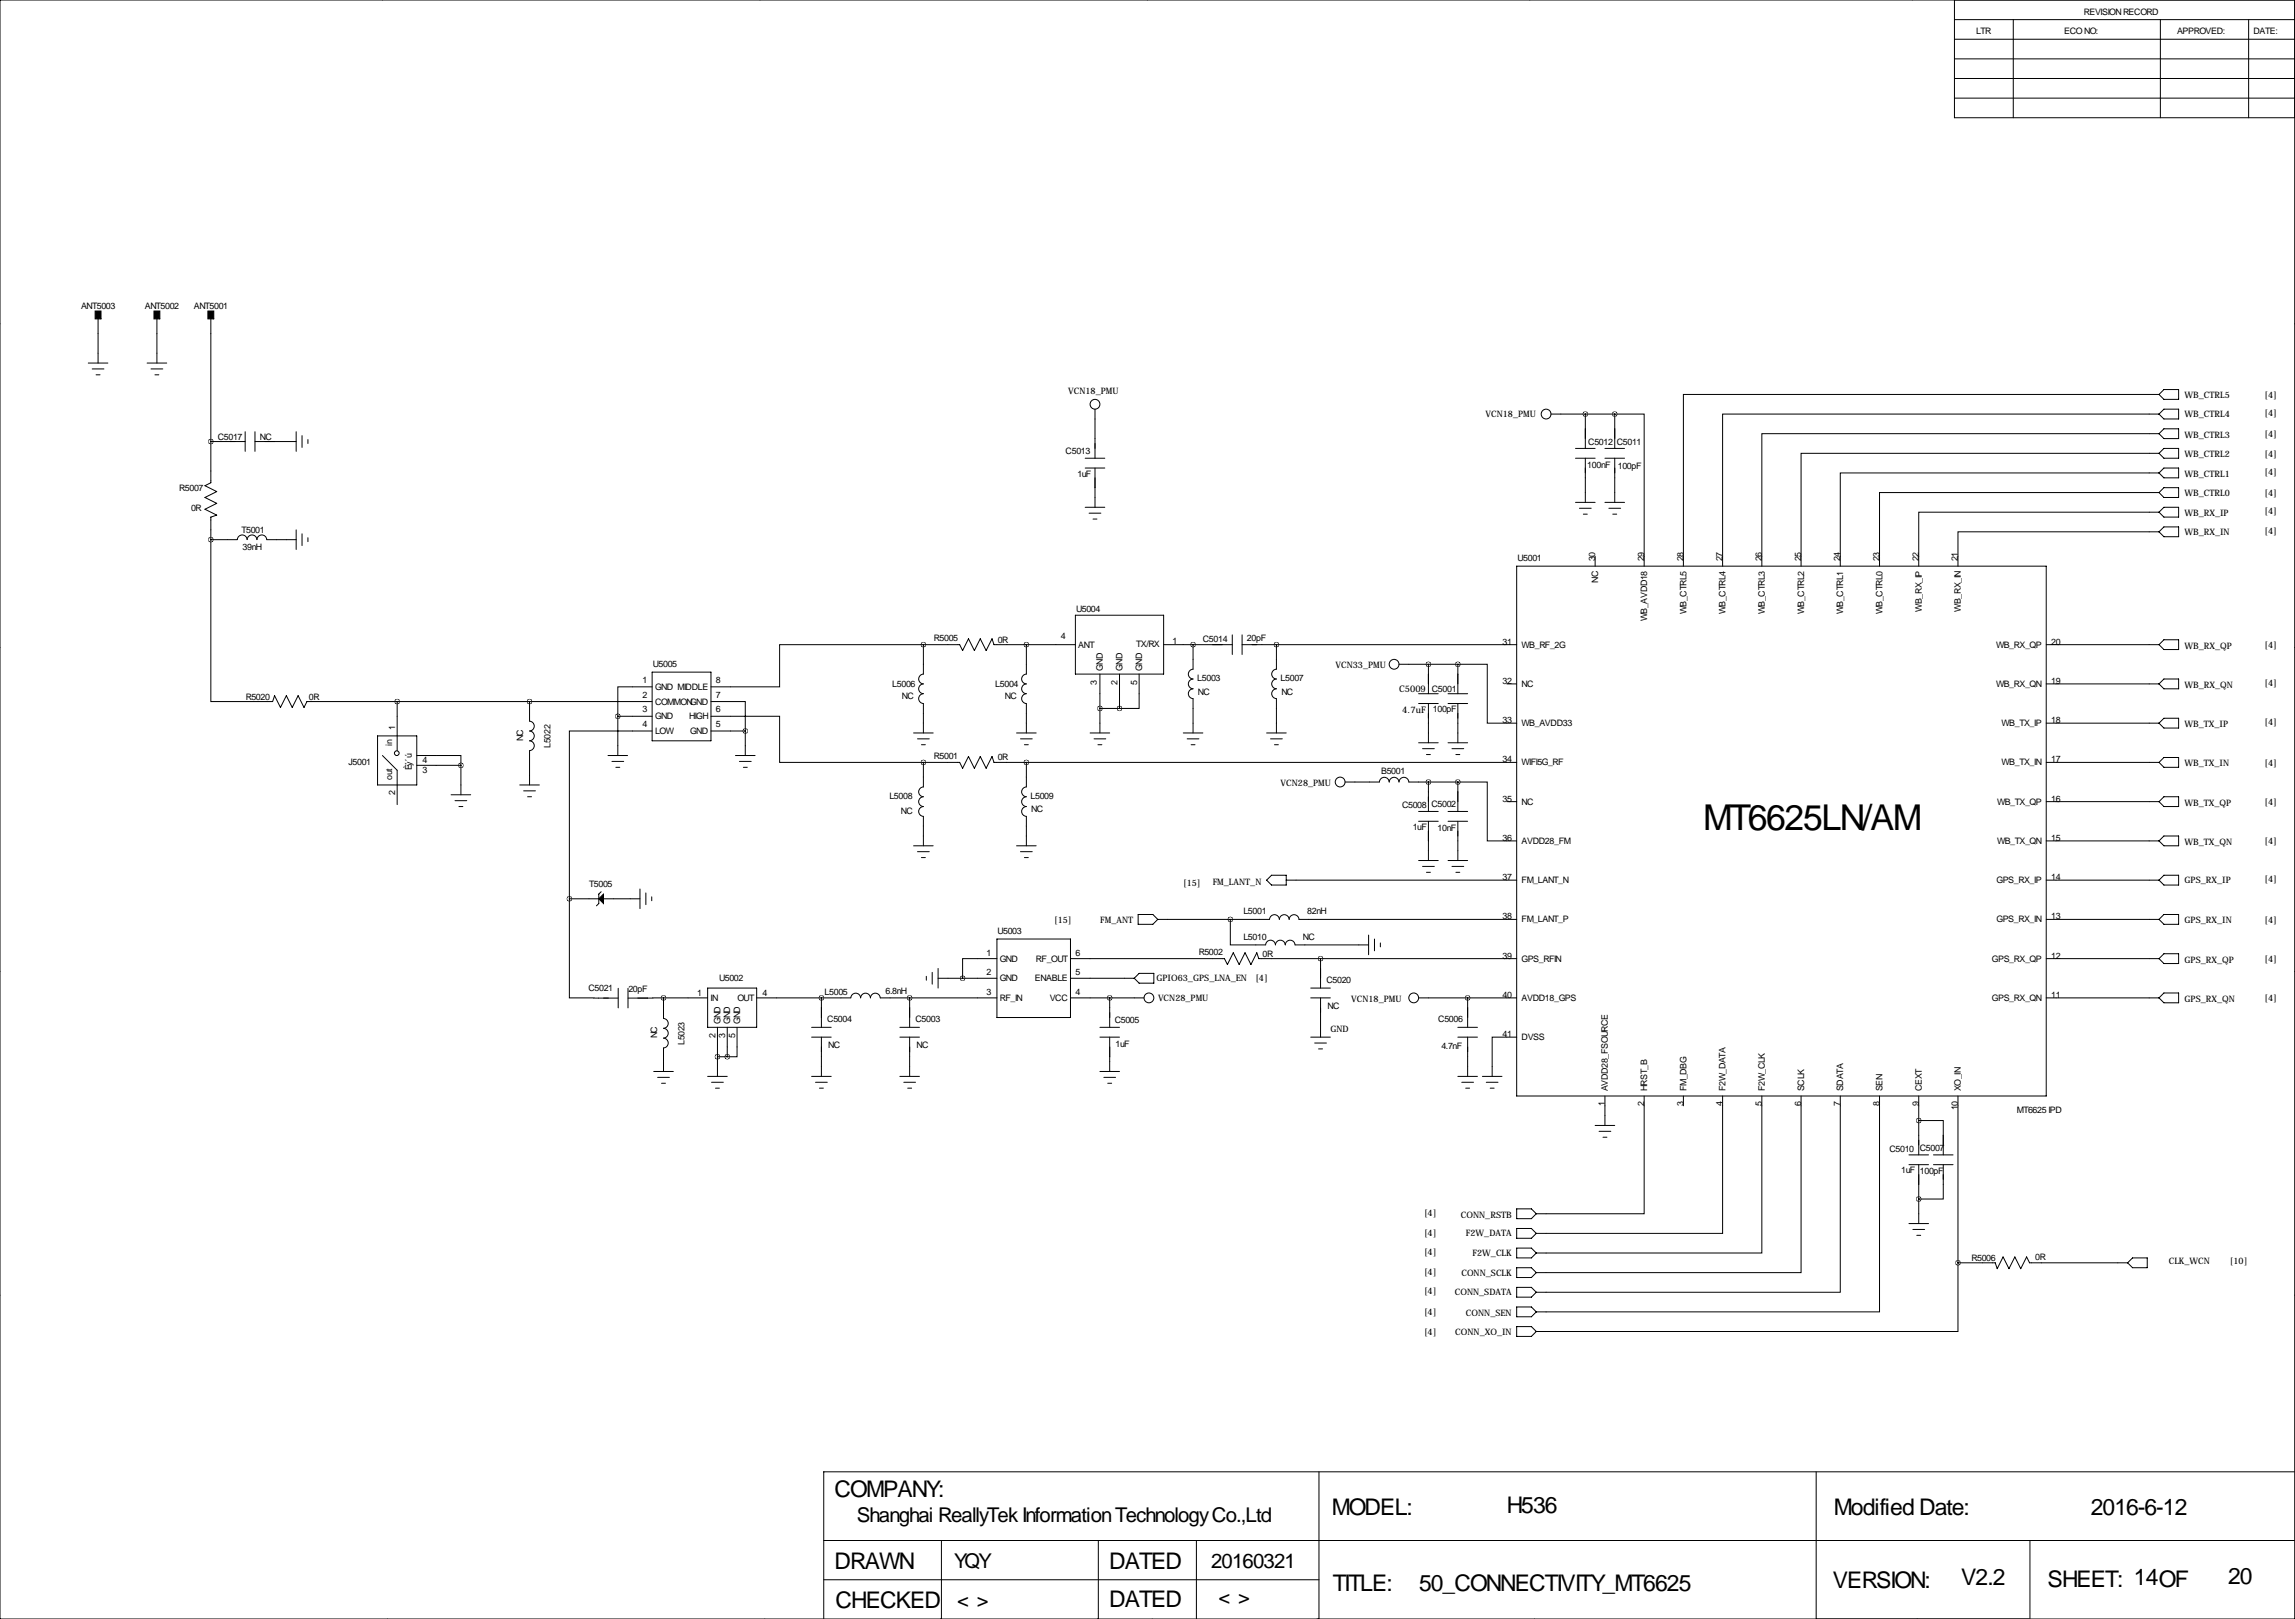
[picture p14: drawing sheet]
<svg xmlns="http://www.w3.org/2000/svg" width="594mm" height="419mm" viewBox="0 0 594 419" stroke-linecap="round" stroke-linejoin="round" font-family="sans-serif">
<defs><g id="words">
<text font-size="9.2" x="441.1" y="214.9">MT6625LN/AM</text>
<g font-size="5.9">
<text x="216.2" y="387.6">COMPANY:</text>
<text x="344.9" y="392.2">MODEL:</text>
<text x="390.3" y="391.6">H536</text>
<text x="475" y="392.2">Modified Date:</text>
<text x="541.5" y="392.2">2016-6-12</text>
<text x="216.2" y="406.1">DRAWN</text>
<text x="287.3" y="406.1">DATED</text>
<text x="345.2" y="411.7">TITLE:</text>
<text x="367.5" y="411.7">50_CONNECTIVITY_MT6625</text>
<text x="474.7" y="411">VERSION:</text>
<text x="508" y="410.4">V2.2</text>
<text x="530.4" y="410.7">SHEET: 14OF</text>
<text x="577.1" y="410.2">20</text>
<text x="216.4" y="416.3">CHECKED</text>
<text x="287.3" y="416.1">DATED</text>
</g>
<g font-size="5.3">
<text x="221.9" y="393.9">Shanghai ReallyTek Information Technology Co.,Ltd</text>
<text x="247.1" y="405.9">YQY</text>
<text x="313.7" y="405.9">20160321</text>
<text x="247.9" y="416.1">&lt; &gt;</text>
<text x="315.6" y="415.3">&lt; &gt;</text>
</g>
<g font-size="2.4">
<text x="362.4" y="179.1">C5009</text>
<text x="363.2" y="184.5">4.7uF</text>
</g>
<g font-size="2.3">
<text x="539.8" y="3.8">REVISION RECORD</text>
<text x="511.8" y="8.9">LTR</text>
<text x="534.7" y="8.9">ECO NO:</text>
<text x="563.9" y="8.9">APPROVED:</text>
<text x="583.7" y="8.9">DATE:</text>
<text x="21" y="80">ANT5003</text>
<text x="37.5" y="80">ANT5002</text>
<text x="50.2" y="80">ANT5001</text>
<text x="276.7" y="101.9">VCN18_PMU</text>
<text x="384.8" y="108">VCN18_PMU</text>
<text x="565.8" y="108">WB_CTRL4</text>
<text x="565.8" y="103.1">WB_CTRL5</text>
<text x="586.5" y="107.8">[4]</text>
<text x="586.5" y="103">[4]</text>
<text x="56.4" y="113.8">C5017</text>
<text x="67.3" y="113.8">NC</text>
<text x="565.8" y="113.3">WB_CTRL3</text>
<text x="586.5" y="113.1">[4]</text>
<text x="276" y="117.6">C5013</text>
<text x="411.4" y="115.1">C5012</text>
<text x="418.8" y="115.1">C5011</text>
<text x="565.8" y="118.4">WB_CTRL2</text>
<text x="586.5" y="118.2">[4]</text>
<text x="279" y="123.5">1uF</text>
<text x="411.1" y="121.2">100nF</text>
<text x="419" y="121.4">100pF</text>
<text x="565.8" y="123.4">WB_CTRL1</text>
<text x="586.5" y="123">[4]</text>
<text x="46.4" y="127">R5007</text>
<text x="565.8" y="128.5">WB_CTRL0</text>
<text x="586.5" y="128.4">[4]</text>
<text x="49.5" y="132.3">0R</text>
<text x="62.6" y="137.9">T5001</text>
<text x="565.8" y="133.6">WB_RX_IP</text>
<text x="586.5" y="133.2">[4]</text>
<text x="62.8" y="142.2">39nH</text>
<text x="565.8" y="138.4">WB_RX_IN</text>
<text x="586.5" y="138.3">[4]</text>
<text x="393.1" y="145.3">U5001</text>
<text x="413.2" y="145.3" transform="rotate(-90 413.2 145.3)">30</text>
<text x="425.9" y="145.3" transform="rotate(-90 425.9 145.3)">29</text>
<text x="436" y="145.3" transform="rotate(-90 436 145.3)">28</text>
<text x="446.2" y="145.3" transform="rotate(-90 446.2 145.3)">27</text>
<text x="456.3" y="145.3" transform="rotate(-90 456.3 145.3)">26</text>
<text x="466.5" y="145.3" transform="rotate(-90 466.5 145.3)">25</text>
<text x="476.7" y="145.3" transform="rotate(-90 476.7 145.3)">24</text>
<text x="486.8" y="145.3" transform="rotate(-90 486.8 145.3)">23</text>
<text x="497" y="145.3" transform="rotate(-90 497 145.3)">22</text>
<text x="507.1" y="145.3" transform="rotate(-90 507.1 145.3)">21</text>
<text x="413.9" y="150.9" transform="rotate(-90 413.9 150.9)">NC</text>
<text x="278.7" y="158.5">U5004</text>
<text x="426.6" y="160.9" transform="rotate(-90 426.6 160.9)">WB_AVDD18</text>
<text x="436.8" y="159" transform="rotate(-90 436.8 159)">WB_CTRL5</text>
<text x="446.9" y="159" transform="rotate(-90 446.9 159)">WB_CTRL4</text>
<text x="457.1" y="159" transform="rotate(-90 457.1 159)">WB_CTRL3</text>
<text x="467.3" y="159" transform="rotate(-90 467.3 159)">WB_CTRL2</text>
<text x="477.4" y="159" transform="rotate(-90 477.4 159)">WB_CTRL1</text>
<text x="487.6" y="159" transform="rotate(-90 487.6 159)">WB_CTRL0</text>
<text x="497.7" y="158.4" transform="rotate(-90 497.7 158.4)">WB_RX_IP</text>
<text x="507.9" y="158.4" transform="rotate(-90 507.9 158.4)">WB_RX_IN</text>
<text x="241.9" y="165.9">R5005</text>
<text x="258.4" y="166.4">0R</text>
<text x="274.8" y="165.4">4</text>
<text x="279.3" y="167.6">ANT</text>
<text x="294.3" y="167.4">TX/RX</text>
<text x="303.7" y="166.6">1</text>
<text x="311.6" y="166.1">C5014</text>
<text x="323" y="165.9">20pF</text>
<text x="389.2" y="166.9">31</text>
<text x="394.1" y="167.6">WB_RF_2G</text>
<text x="517" y="167.6">WB_RX_QP</text>
<text x="531.3" y="166.9">20</text>
<text x="565.8" y="167.9">WB_RX_QP</text>
<text x="586.5" y="167.7">[4]</text>
<text x="169.1" y="172.7">U5005</text>
<text x="285.7" y="173.7" transform="rotate(-90 285.7 173.7)">GND</text>
<text x="290.7" y="173.7" transform="rotate(-90 290.7 173.7)">GND</text>
<text x="295.8" y="173.7" transform="rotate(-90 295.8 173.7)">GND</text>
<text x="345.9" y="173">VCN33_PMU</text>
<text x="166.5" y="176.8">1</text>
<text x="169.7" y="178.6">GND MIDDLE</text>
<text x="185.4" y="176.8">8</text>
<text x="231.1" y="177.8">L5006</text>
<text x="257.8" y="177.8">L5004</text>
<text x="284.1" y="177.2" transform="rotate(-90 284.1 177.2)">3</text>
<text x="289.5" y="177.2" transform="rotate(-90 289.5 177.2)">2</text>
<text x="294.5" y="177.2" transform="rotate(-90 294.5 177.2)">5</text>
<text x="310.1" y="176.3">L5003</text>
<text x="310.3" y="179.8">NC</text>
<text x="331.7" y="176.3">L5007</text>
<text x="331.9" y="179.8">NC</text>
<text x="370.9" y="179.1">C5001</text>
<text x="389.2" y="177">32</text>
<text x="394.1" y="177.8">NC</text>
<text x="517" y="177.8">WB_RX_QN</text>
<text x="531.3" y="177">19</text>
<text x="565.8" y="178.1">WB_RX_QN</text>
<text x="586.5" y="177.6">[4]</text>
<text x="63.7" y="181.1">R5020</text>
<text x="80" y="181.1">0R</text>
<text x="166.5" y="180.6">2</text>
<text x="166.5" y="184.4">3</text>
<text x="169.7" y="182.4">COMMONGND</text>
<text x="185.4" y="184.4">6</text>
<text x="185.4" y="180.6">7</text>
<text x="233.6" y="180.9">NC</text>
<text x="260.3" y="180.9">NC</text>
<text x="371.1" y="184.4">100pF</text>
<text x="102.4" y="189" transform="rotate(-90 102.4 189)">1</text>
<text x="135.5" y="191.9" transform="rotate(-90 135.5 191.9)">NC</text>
<text x="166.5" y="188.2">4</text>
<text x="169.7" y="186.2">GND</text>
<text x="169.7" y="190">LOW</text>
<text x="178.5" y="186.2">HIGH</text>
<text x="178.8" y="190">GND</text>
<text x="185.4" y="188.2">5</text>
<text x="389.2" y="187.2">33</text>
<text x="394.1" y="188">WB_AVDD33</text>
<text x="518.4" y="188">WB_TX_IP</text>
<text x="531.3" y="187.2">18</text>
<text x="565.8" y="188.2">WB_TX_IP</text>
<text x="586.5" y="187.8">[4]</text>
<text x="101.6" y="193" transform="rotate(-90 101.6 193)">in</text>
<text x="109.5" y="197.6">4</text>
<text x="142.6" y="193.6" transform="rotate(-90 142.6 193.6)">L5022</text>
<text x="241.9" y="196.4">R5001</text>
<text x="258.4" y="196.8">0R</text>
<text x="389.2" y="197.4">34</text>
<text x="531.3" y="197.4">17</text>
<text x="90.3" y="198.1">J5001</text>
<text x="101.6" y="201.9" transform="rotate(-90 101.6 201.9)">out</text>
<text x="106.7" y="199.4" transform="rotate(-90 106.7 199.4)">Èý´ú</text>
<text x="109.5" y="200.2">3</text>
<text x="331.7" y="203.5">VCN28_PMU</text>
<text x="357.7" y="200.4">B5001</text>
<text x="394.1" y="198.1">WIFI5G_RF</text>
<text x="518.4" y="198.1">WB_TX_IN</text>
<text x="565.8" y="198.4">WB_TX_IN</text>
<text x="586.5" y="198.2">[4]</text>
<text x="102.4" y="205.9" transform="rotate(-90 102.4 205.9)">2</text>
<text x="230.4" y="206.8">L5008</text>
<text x="266.9" y="206.8">L5009</text>
<text x="363.1" y="209">C5008</text>
<text x="370.8" y="208.8">C5002</text>
<text x="389.2" y="207.5">35</text>
<text x="394.1" y="208.3">NC</text>
<text x="517.3" y="208.3">WB_TX_QP</text>
<text x="531.3" y="207.5">16</text>
<text x="565.8" y="208.5">WB_TX_QP</text>
<text x="586.5" y="208.4">[4]</text>
<text x="233.3" y="210.8">NC</text>
<text x="267.1" y="210.3">NC</text>
<text x="365.9" y="214.9">1uF</text>
<text x="372.3" y="215.1">10nF</text>
<text x="389.2" y="217.7">36</text>
<text x="394.1" y="218.4">AVDD28_FM</text>
<text x="517.3" y="218.4">WB_TX_QN</text>
<text x="531.3" y="217.7">15</text>
<text x="565.8" y="218.7">WB_TX_QN</text>
<text x="586.5" y="218.5">[4]</text>
<text x="389.2" y="227.8">37</text>
<text x="531.3" y="227.8">14</text>
<text x="152.6" y="229.6">T5005</text>
<text x="306.5" y="229.5">[15]</text>
<text x="314.1" y="229.1">FM_LANT_N</text>
<text x="394.1" y="228.6">FM_LANT_N</text>
<text x="517.1" y="228.6">GPS_RX_IP</text>
<text x="565.8" y="228.6">GPS_RX_IP</text>
<text x="586.5" y="228.4">[4]</text>
<text x="273" y="238.8">[15]</text>
<text x="285" y="239">FM_ANT</text>
<text x="322.1" y="236.7">L5001</text>
<text x="338.6" y="236.5">82nH</text>
<text x="389.2" y="238">38</text>
<text x="394.1" y="238.8">FM_LANT_P</text>
<text x="517.1" y="238.8">GPS_RX_IN</text>
<text x="531.3" y="238">13</text>
<text x="565.8" y="239">GPS_RX_IN</text>
<text x="586.5" y="238.8">[4]</text>
<text x="258.4" y="241.8">U5003</text>
<text x="322.1" y="243.3">L5010</text>
<text x="337.5" y="243.3">NC</text>
<text x="255.5" y="247.4">1</text>
<text x="259" y="248.9">GND</text>
<text x="268.3" y="248.9">RF_OUT</text>
<text x="278.5" y="247.4">6</text>
<text x="310.5" y="247.2">R5002</text>
<text x="327" y="247.6">0R</text>
<text x="389.2" y="248.2">39</text>
<text x="394.1" y="248.9">GPS_RFIN</text>
<text x="515.9" y="248.9">GPS_RX_QP</text>
<text x="531.3" y="248.2">12</text>
<text x="565.8" y="249.2">GPS_RX_QP</text>
<text x="586.5" y="249">[4]</text>
<text x="152.4" y="256.5">C5021</text>
<text x="162.8" y="256.8">20pF</text>
<text x="180.6" y="257.8">1</text>
<text x="186.3" y="254">U5002</text>
<text x="197.5" y="257.8">4</text>
<text x="213.6" y="257.6">L5005</text>
<text x="229.4" y="257.3">6.8nH</text>
<text x="255.5" y="252.5">2</text>
<text x="255.5" y="257.6">3</text>
<text x="259" y="254">GND</text>
<text x="268.1" y="254">ENABLE</text>
<text x="278.5" y="252.5">5</text>
<text x="278.5" y="257.6">4</text>
<text x="299.5" y="253.8">GPIO63_GPS_LNA_EN</text>
<text x="325.2" y="253.8">[4]</text>
<text x="343.6" y="254.5">C5020</text>
<text x="184" y="259.1">IN</text>
<text x="191" y="259.1">OUT</text>
<text x="259" y="259.1">RF_IN</text>
<text x="271.9" y="259.1">VCC</text>
<text x="300" y="259.2">VCN28_PMU</text>
<text x="343.8" y="261.1">NC</text>
<text x="350" y="259.3">VCN18_PMU</text>
<text x="389.2" y="258.3">40</text>
<text x="394.1" y="259.1">AVDD18_GPS</text>
<text x="515.9" y="259.1">GPS_RX_QN</text>
<text x="531.3" y="258.3">11</text>
<text x="565.8" y="259.3">GPS_RX_QN</text>
<text x="586.5" y="259.2">[4]</text>
<text x="170.2" y="268.8" transform="rotate(-90 170.2 268.8)">NC</text>
<text x="185.3" y="268.6" transform="rotate(-90 185.3 268.6)">2</text>
<text x="186.6" y="265.2" transform="rotate(-90 186.6 265.2)">GND</text>
<text x="187.9" y="268.6" transform="rotate(-90 187.9 268.6)">3</text>
<text x="189.1" y="265.2" transform="rotate(-90 189.1 265.2)">GND</text>
<text x="190.4" y="268.6" transform="rotate(-90 190.4 268.6)">5</text>
<text x="191.7" y="265.2" transform="rotate(-90 191.7 265.2)">GND</text>
<text x="214.3" y="264.7">C5004</text>
<text x="237.1" y="264.7">C5003</text>
<text x="288.7" y="264.9">C5005</text>
<text x="344.6" y="267.2">GND</text>
<text x="372.5" y="264.7">C5006</text>
<text x="389.2" y="268.5">41</text>
<text x="394.1" y="269.2">DVSS</text>
<text x="177.3" y="270.5" transform="rotate(-90 177.3 270.5)">L5023</text>
<text x="214.5" y="271.3">NC</text>
<text x="237.4" y="271.3">NC</text>
<text x="288.9" y="271">1uF</text>
<text x="373.3" y="271.5">4.7nF</text>
<text x="415.7" y="286.2" transform="rotate(-90 415.7 286.2)">1</text>
<text x="416.5" y="282.4" transform="rotate(-90 416.5 282.4)">AVDD28_FSOURCE</text>
<text x="425.9" y="286.2" transform="rotate(-90 425.9 286.2)">2</text>
<text x="426.6" y="282.4" transform="rotate(-90 426.6 282.4)">HRST_B</text>
<text x="436" y="286.2" transform="rotate(-90 436 286.2)">3</text>
<text x="436.8" y="282.4" transform="rotate(-90 436.8 282.4)">FM_DBG</text>
<text x="446.2" y="286.2" transform="rotate(-90 446.2 286.2)">4</text>
<text x="446.9" y="282.4" transform="rotate(-90 446.9 282.4)">F2W_DATA</text>
<text x="456.3" y="286.2" transform="rotate(-90 456.3 286.2)">5</text>
<text x="457.1" y="282.4" transform="rotate(-90 457.1 282.4)">F2W_CLK</text>
<text x="466.5" y="286.2" transform="rotate(-90 466.5 286.2)">6</text>
<text x="467.3" y="282.4" transform="rotate(-90 467.3 282.4)">SCLK</text>
<text x="476.7" y="286.2" transform="rotate(-90 476.7 286.2)">7</text>
<text x="477.4" y="282.4" transform="rotate(-90 477.4 282.4)">SDATA</text>
<text x="486.8" y="286.2" transform="rotate(-90 486.8 286.2)">8</text>
<text x="487.6" y="282.4" transform="rotate(-90 487.6 282.4)">SEN</text>
<text x="497" y="286.2" transform="rotate(-90 497 286.2)">9</text>
<text x="497.7" y="282.4" transform="rotate(-90 497.7 282.4)">CEXT</text>
<text x="507.1" y="287.4" transform="rotate(-90 507.1 287.4)">10</text>
<text x="507.9" y="282.4" transform="rotate(-90 507.9 282.4)">XO_IN</text>
<text x="522.4" y="288">MT6625 IPD</text>
<text x="489.4" y="298.2">C5010</text>
<text x="497.3" y="298">C5007</text>
<text x="492.4" y="303.5">1uF</text>
<text x="497.3" y="303.8">100pF</text>
<text x="368.8" y="314.8">[4]</text>
<text x="378.4" y="315.2">CONN_RSTB</text>
<text x="368.8" y="319.9">[4]</text>
<text x="379.7" y="320">F2W_DATA</text>
<text x="368.8" y="325">[4]</text>
<text x="381.4" y="325.1">F2W_CLK</text>
<text x="510.6" y="326.4">R5006</text>
<text x="527.2" y="326.1">0R</text>
<text x="561.7" y="327.2">CLK_WCN</text>
<text x="577.6" y="327.2">[10]</text>
<text x="368.8" y="330">[4]</text>
<text x="368.8" y="334.9">[4]</text>
<text x="376.8" y="335.3">CONN_SDATA</text>
<text x="378.5" y="330.2">CONN_SCLK</text>
<text x="368.8" y="340.4">[4]</text>
<text x="379.7" y="340.6">CONN_SEN</text>
<text x="368.8" y="345.5">[4]</text>
<text x="376.9" y="345.7">CONN_XO_IN</text>
</g>
</g></defs>
<g fill="none" stroke="#000" stroke-width=".26">
<path d="M99.1 0h.1M196.8 0h.1M297.2 0h.1M396.2 0h.1M495.3 0h.1M0 0h594.4v419.1h-594.4zM506.2 0v30.5h88.2M506.2 15.2h88.2M506.2 10.2h88.2M506.2 5.1h88.2M521.5 5.1v25.4M559.6 5.1v25.4"/>
<path d="M582.4 5.1v25.4M506.2 20.3h88.2M506.2 25.4h88.2M-.1 83.8h.1M22.9 94h5M23.9 95.5h3M24.9 97h1M25.4 81.3v12.7M38.1 94h5.1M39.1 95.5h3.1M40.1 97h1M40.6 81.3v12.7"/>
<path d="M54.6 81.3v43.7l-1.5 .7 3 1.6-3 1.5 3 1.5-3 1.5 3 1.5-1.5 .6v5.8M594.4 83.8h.1M54.6 114.3h8.9M63.5 111.8v5M66 114.3h10.7M66 111.8v5M76.7 111.8v5M78.2 112.8v3M79.8 113.8v1M281.1 118.6h5.1M283.6 105.9v12.7M401.7 107.2h16.5"/>
<path d="M408.1 118.6h5.1M408.1 116.1h5.1M410.6 107.2v8.9M410.6 118.6v11.4M415.7 118.6h5.1M415.7 116.1h5.1M418.2 107.2h7.7v39.4M418.2 107.2v8.9M418.2 118.6v11.4M559.2 117.3h-92.7v29.3M559.2 112.3h-102.9v34.3M559.2 107.2h-113v39.4"/>
<path d="M559.2 102.1h-123.2v44.5M559.2 102.1l1.3-1.3h3.8v2.6h-3.8zM559.2 112.3l1.3-1.3h3.8v2.5h-3.8zM560.5 116.1h3.8v2.5h-3.8l-1.3-1.3zM560.5 105.9h3.8v2.6h-3.8l-1.3-1.3zM54.6 139.7h6.9a1.27 1.27 0 0 1 1.2-1.2 1.27 1.27 0 0 1 1.3 1.2M54.6 139.7v41.9h16l.5-1.5 1.5 3 1.6-3 1.5 3 1.5-3 1.5 3 .8-1.5h89.4M64 139.7a1.27 1.27 0 0 1 1.3-1.2 1.27 1.27 0 0 1 1.2 1.2 1.27 1.27 0 0 1 1.3-1.2 1.27 1.27 0 0 1 1.3 1.2h7.6M76.7 137.2v5M78.2 138.2v3M79.8 139.2v1M281.1 121.2h5.1"/>
<path d="M281.1 131.3h5.1M282.1 132.8h3M283.1 134.4h1M283.6 121.2v10.1M408.1 130h5.1M409.1 131.6h3M410.1 133.1h1M415.7 130h5.1M416.7 131.6h3.1M417.7 133.1h1M559.2 137.7h-52.1v8.9M559.2 132.6h-62.2v14"/>
<path d="M559.2 127.5h-72.4v19.1M559.2 122.4h-82.5v24.2M559.2 122.4l1.3-1.2h3.8v2.5h-3.8zM559.2 127.5l1.3-1.3h3.8v2.6h-3.8zM559.2 137.7l1.3-1.3h3.8v2.5h-3.8zM560.5 131.3h3.8v2.6h-3.8l-1.3-1.3zM278.5 159.3h22.9v15.2h-22.9zM392.8 146.6h137.2v137.1h-137.2zM413.2 144v2.6M-.1 167.6h.1M168.9 177.8h-8.9v7.6M168.9 174h15.2v17.8h-15.2z"/>
<path d="M239.2 166.9v7.6a1.27 1.27 0 0 0-1.3 1.3 1.27 1.27 0 0 0 1.3 1.2M239.2 177a1.27 1.27 0 0 0-1.3 1.3 1.27 1.27 0 0 0 1.3 1.3M239.2 179.6a1.27 1.27 0 0 0-1.3 1.2 1.27 1.27 0 0 0 1.3 1.3M239.2 166.9h-37.3v10.9h-17.8M239.2 166.9h9.4l.7 1.5 1.6-3 1.5 3 1.5-3 1.5 3 1.5-3 .6 1.5h21M265.8 166.9v7.6a1.27 1.27 0 0 0-1.2 1.3 1.27 1.27 0 0 0 1.2 1.2 1.27 1.27 0 0 0-1.2 1.3 1.27 1.27 0 0 0 1.2 1.3 1.27 1.27 0 0 0-1.2 1.2 1.27 1.27 0 0 0 1.2 1.3M284.9 174.5v15.2M290 174.5v8.9M295 174.5v8.9h-5M301.4 166.9h17.8M309 166.9v6.3a1.27 1.27 0 0 0-1.2 1.3 1.27 1.27 0 0 0 1.2 1.3 1.27 1.27 0 0 0-1.2 1.2 1.27 1.27 0 0 0 1.2 1.3 1.27 1.27 0 0 0-1.2 1.3 1.27 1.27 0 0 0 1.2 1.2v8.9M319.2 164.3v5.1"/>
<path d="M321.7 166.9h71.1M321.7 164.3v5.1M330.6 166.9v6.3a1.27 1.27 0 0 0-1.2 1.3 1.27 1.27 0 0 0 1.2 1.3M330.6 175.8a1.27 1.27 0 0 0-1.2 1.2 1.27 1.27 0 0 0 1.2 1.3M330.6 178.3a1.27 1.27 0 0 0-1.2 1.3 1.27 1.27 0 0 0 1.2 1.2M362.4 172h15.2M367.4 179.6h5.1M370 172v7.6M375.1 179.6h5M377.6 172h7.6v15.2h7.6M377.6 172v7.6M390.3 177h2.5"/>
<path d="M530 166.9h29.2M530 177h29.2M559.2 166.9l1.3-1.3h3.8v2.5h-3.8zM560.5 175.8h3.8v2.5h-3.8l-1.3-1.3zM594.4 167.6h.1M97.8 190.5h10.1v12.7h-10.1zM99.1 195.6l3.8 3.8v8.9M102.9 181.6v12.7M107.9 195.6h11.5v2.5M107.9 198.1h11.5M119.4 198.1v7.6M137.2 181.6v5.1a1.27 1.27 0 0 1 1.2 1.3 1.27 1.27 0 0 1-1.2 1.2 1.27 1.27 0 0 1 1.2 1.3 1.27 1.27 0 0 1-1.2 1.3 1.27 1.27 0 0 1 1.2 1.2 1.27 1.27 0 0 1-1.2 1.3v8.9"/>
<path d="M157.5 195.6h5.1M158.5 197.1h3M159.5 198.6h1M160 185.4h8.9M160 185.4v10.2M168.9 189.2h-21.4v43.5M184.1 185.4h17.8v12h37.3M184.1 189.2h8.9M184.1 181.6h8.9v7.6M190.5 195.6h5.1M191.5 197.1h3.1M192.5 198.6h1"/>
<path d="M193 189.2v6.4M236.6 189.7h5.1M237.6 191.3h3.1M238.7 192.8h1M239.2 197.4v6.3a1.27 1.27 0 0 0-1.3 1.3 1.27 1.27 0 0 0 1.3 1.2M239.2 182.1v7.6M239.2 197.4h9.4l.7 1.5 1.6-3.1 1.5 3.1 1.5-3.1 1.5 3.1 1.5-3.1 .6 1.6h135.3M263.3 189.7h5.1M264.3 191.3h3.1M265.3 192.8h1M265.8 197.4v6.3a1.27 1.27 0 0 0-1.2 1.3 1.27 1.27 0 0 0 1.2 1.2 1.27 1.27 0 0 0-1.2 1.3 1.27 1.27 0 0 0 1.2 1.3 1.27 1.27 0 0 0-1.2 1.3 1.27 1.27 0 0 0 1.2 1.2v7.6M265.8 182.1v7.6"/>
<path d="M282.3 189.7h5.1M283.4 191.3h3M284.4 192.8h1M284.9 183.4h5.1M306.5 189.7h5.1M307.5 191.3h3M308.5 192.8h1M328.1 189.7h5M329.1 191.3h3M330.1 192.8h1M330.6 180.8v8.9M367.4 182.1h5.1"/>
<path d="M367.4 192.3h5.1M368.5 193.8h3M369.5 195.3h1M370 182.1v10.2M375.1 182.1h5M375.1 192.3h5M376.1 193.8h3M377.1 195.3h1M377.6 182.1v10.2M530 197.4h29.2M530 187.2h29.2M559.2 197.4l1.3-1.3h3.8v2.5h-3.8z"/>
<path d="M560.5 185.9h3.8v2.6h-3.8l-1.3-1.3zM116.8 205.7h5.1M117.9 207.3h3M118.9 208.8h1M134.6 203.2h5.1M135.6 204.7h3.1M136.7 206.2h1M236.6 218.9h5.1M239.2 206.2a1.27 1.27 0 0 0-1.3 1.3 1.27 1.27 0 0 0 1.3 1.3M239.2 208.8a1.27 1.27 0 0 0-1.3 1.3 1.27 1.27 0 0 0 1.3 1.2M239.2 211.3v7.6M263.3 218.9h5.1"/>
<path d="M348.4 202.4h8.9a1.27 1.27 0 0 1 1.3-1.2 1.27 1.27 0 0 1 1.2 1.2 1.27 1.27 0 0 1 1.3-1.2 1.27 1.27 0 0 1 1.3 1.2 1.27 1.27 0 0 1 1.2-1.2 1.27 1.27 0 0 1 1.3 1.2h12.7M367.4 212.6h5.1M367.4 210.1h5.1M370 202.4v7.7M370 212.6v10.2M375.1 212.6h5M375.1 210.1h5M377.6 202.4h7.6v15.3h7.6M377.6 202.4v7.7M377.6 212.6v10.2M390.3 207.5h2.5M530 217.7h29.2"/>
<path d="M530 207.5h29.2M559.2 207.5l1.3-1.3h3.8v2.6h-3.8zM559.2 217.7l1.3-1.3h3.8v2.5h-3.8zM147.5 232.7v25.6l12.6 .1M147.5 232.7h7.6M155.7 230.8l-.6 .6v2.5l-.6 .6M156.4 232.7h9.4M165.8 230.1v5.1M167.3 231.1v3.1M168.8 232.2v1M237.6 220.5h3.1M238.7 222h1"/>
<path d="M264.3 220.5h3.1M265.3 222h1M294.8 236.7h3.8l1.3 1.3-1.3 1.3h-3.8zM299.9 238h28.9a1.27 1.27 0 0 1 1.3-1.2 1.27 1.27 0 0 1 1.3 1.2 1.27 1.27 0 0 1 1.2-1.2 1.27 1.27 0 0 1 1.3 1.2 1.27 1.27 0 0 1 1.3-1.2 1.27 1.27 0 0 1 1.2 1.2h56.4M318.7 238v6.6h9.1a1.27 1.27 0 0 1 1.3-1.2 1.27 1.27 0 0 1 1.3 1.2 1.27 1.27 0 0 1 1.2-1.2 1.27 1.27 0 0 1 1.3 1.2 1.27 1.27 0 0 1 1.3-1.2 1.27 1.27 0 0 1 1.2 1.2h19.1M329.3 226.6h3.8v2.5h-3.8l-1.2-1.3zM333.1 227.8h59.7M367.4 222.8h5.1M368.5 224.3h3M369.5 225.8h1M375.1 222.8h5M376.1 224.3h3"/>
<path d="M377.1 225.8h1M530 238h29.2M530 227.8h29.2M560.5 236.7h3.8v2.6h-3.8l-1.3-1.3zM560.5 226.6h3.8v2.5h-3.8l-1.3-1.3zM-.1 251.5h.1M160.1 255.8v5.1M162.7 255.8v5.1M171.9 258.3v5.4a1.27 1.27 0 0 1 1.2 1.2 1.27 1.27 0 0 1-1.2 1.3 1.27 1.27 0 0 1 1.2 1.3 1.27 1.27 0 0 1-1.2 1.2 1.27 1.27 0 0 1 1.2 1.3 1.27 1.27 0 0 1-1.2 1.3v6.1M171.9 258.3l-9.2 .1M171.9 258.3h11.4M183.3 255.8h12.7v10.1h-12.7z"/>
<path d="M196 258.3h24.4a1.27 1.27 0 0 1 1.2-1.2 1.27 1.27 0 0 1 1.3 1.2M212.8 258.3v7.6M222.9 258.3a1.27 1.27 0 0 1 1.3-1.2 1.27 1.27 0 0 1 1.2 1.2 1.27 1.27 0 0 1 1.3-1.2 1.27 1.27 0 0 1 1.3 1.2h30.2M235.6 258.3v7.6M239.9 252.7v1M241.5 251.7v3.1M243 253.2h15.2M243 250.7v5.1M258.2 248.2h-8.9v5M258.2 243.1h19.1v20.3h-19.1zM277.3 258.3h19M277.3 248.2h39.8l.8 1.5 1.5-3.1 1.6 3.1 1.5-3.1 1.5 3.1 1.5-3.1 .5 1.6h66.8"/>
<path d="M277.3 253.2h16.5M287.4 258.3v7.6M295 252h3.9v2.5h-3.9l-1.2-1.3zM339.5 258.3h5.1M339.5 255.8h5.1M342 248.2v7.6M342 258.3v10.2M354.5 242.1v5M356 243.1v3M357.5 244.1v1M367.4 258.3h25.4M380.1 258.3v7.6"/>
<path d="M530 258.3h29.2M530 248.2h29.2M560.5 257h3.8v2.6h-3.8l-1.3-1.3zM560.5 246.9h3.8v2.5h-3.8l-1.3-1.2zM594.4 251.5h.1M169.3 277.4h5.1M170.3 278.9h3.1M183.3 278.6h5.1M185.8 265.9v12.7M185.8 273.6h2.6M188.4 265.9v7.7M190.9 265.9v7.7h-2.5"/>
<path d="M210.2 268.5h5.1M210.2 265.9h5.1M210.2 278.6h5.1M212.8 268.5v10.1M233.1 268.5h5.1M233.1 265.9h5.1M233.1 278.6h5.1M235.6 268.5v10.1M284.9 268.5h5.1M284.9 265.9h5.1M284.9 277.4h5.1M285.9 278.9h3.1"/>
<path d="M287.4 268.5v8.9M339.5 268.5h5.1M340.5 270h3.1M341.5 271.5h1M377.6 268.5h5.1M377.6 265.9h5.1M377.6 278.6h5.1M380.1 268.5v10.1M383.9 278.6h5.1M392.8 268.5h-6.3v10.1M171.3 280.4h1.1M184.3 280.2h3.1"/>
<path d="M185.3 281.7h1M211.2 280.2h3.1M212.2 281.7h1.1M234.1 280.2h3M235.1 281.7h1M286.9 280.4h1M378.6 280.2h3.1M379.6 281.7h1M385 280.2h3M386 281.7h1M413.2 291.3h5M414.2 292.9h3"/>
<path d="M415.2 294.4h1M415.7 283.7v7.6M425.9 283.7v30.5h-28M436 283.7v2.6M446.2 283.7v35.6h-48.3M456.3 283.7v40.7h-58.4M466.5 283.7v45.7h-68.6M476.7 283.7v50.8h-78.8M486.8 283.7v55.9h-88.9M494.4 299h5.1M497 290.1h6.3v8.9M497 283.7v15.3"/>
<path d="M500.8 299h5.1M507.1 283.7v43.2M392.8 312.9h3.8l1.3 1.3-1.3 1.3h-3.8zM392.8 318h3.8l1.3 1.3-1.3 1.2h-3.8zM494.4 301.5h5.1M494.4 316.7h5.1M495.5 318.3h3M496.5 319.8h1M497 301.5v15.2M500.8 301.5h5.1M503.3 301.5v8.9h-6.3M-.1 335.3h.1"/>
<path d="M392.8 323.1h3.8l1.3 1.3-1.3 1.2h-3.8zM392.8 328.2h3.8l1.3 1.2-1.3 1.3h-3.8zM392.8 333.2h3.8l1.3 1.3-1.3 1.3h-3.8zM392.8 338.3h3.8l1.3 1.3-1.3 1.3h-3.8zM507.1 326.9v17.8h-109.2M507.1 326.9h9.7l.5 1.5 1.5-3 1.5 3 1.6-3 1.5 3 1.5-3 .8 1.5h25.4M552.3 325.6h3.9v2.6h-3.9l-1.2-1.3zM594.4 335.3h.1M392.8 343.4h3.8l1.3 1.3-1.3 1.2h-3.8zM213.4 398.8h381M243.8 398.8v20.3M284.5 398.8v20.3"/>
<path d="M309.9 398.8v20.3M341.6 381v38.1M470.4 381v38.1M525.8 398.8v20.3M594.4 381h-381v38.1M100.3 419.1h.1M198.1 419.1h.1M213.4 408.9h128.2M298.4 419.1h.1M397.5 419.1h.1M496.6 419.1h.1"/>
<circle cx="283.6" cy="104.6" r="1.27"/>
<circle cx="400.5" cy="107.2" r="1.27"/>
<circle cx="361.1" cy="172" r="1.27"/>
<circle cx="102.8" cy="195" r=".61"/>
<circle cx="347.1" cy="202.4" r="1.27"/>
<circle cx="297.6" cy="258.3" r="1.27"/>
<circle cx="366.2" cy="258.3" r="1.27"/>
</g>
<path d="M24.6 80.5h1.6v2.1h-1.6zM39.9 80.5h1.5v2.1h-1.5zM53.8 80.5h1.6v2.1h-1.6zM155.1 232.7l1.2-1.3v2.5z" fill="#000" stroke="#000" stroke-width=".26"/>
<path d="M330.6 166.9a.05 .05 0 0 0 .1 0 .05 .05 0 0 0-.1 0zM284.8 183.4a.05 .05 0 0 0 .1 0 .05 .05 0 0 0-.1 0zM289.9 183.4a.05 .05 0 0 0 .1 0 .05 .05 0 0 0-.1 0zM265.8 166.9a.05 .05 0 0 0 .1 0 .05 .05 0 0 0-.1 0zM309 166.9a.05 .05 0 0 0 .1 0 .05 .05 0 0 0-.1 0zM212.7 258.3a.05 .05 0 0 0 .1 0 .05 .05 0 0 0-.1 0zM185.8 273.6a.05 .05 0 0 0 .1 0 .05 .05 0 0 0-.1 0zM188.3 273.6a.05 .05 0 0 0 .1 0 .05 .05 0 0 0-.1 0zM249.3 253.2a.05 .05 0 0 0 .1 0 .05 .05 0 0 0-.1 0zM287.4 258.3a.05 .05 0 0 0 .1 0 .05 .05 0 0 0-.1 0zM380.1 258.3a.05 .05 0 0 0 .1 0 .05 .05 0 0 0-.1 0zM496.9 290.1a.05 .05 0 0 0 .1 0 .05 .05 0 0 0-.1 0zM496.9 310.4a.05 .05 0 0 0 .1 0 .05 .05 0 0 0-.1 0zM418.2 107.2a.05 .05 0 0 0 .1 0 .05 .05 0 0 0-.1 0zM507.1 326.9a.05 .05 0 0 0 .1 0 .05 .05 0 0 0-.1 0zM265.8 197.4a.05 .05 0 0 0 .1 0 .05 .05 0 0 0-.1 0zM410.6 107.2a.05 .05 0 0 0 .1 0 .05 .05 0 0 0-.1 0zM369.9 172a.05 .05 0 0 0 .1 0 .05 .05 0 0 0-.1 0zM235.6 258.3a.05 .05 0 0 0 .1 0 .05 .05 0 0 0-.1 0zM318.6 238a.05 .05 0 0 0 .1 0 .05 .05 0 0 0-.1 0zM369.9 202.4a.05 .05 0 0 0 .1 0 .05 .05 0 0 0-.1 0zM342 248.2a.05 .05 0 0 0 .1 0 .05 .05 0 0 0-.1 0zM54.6 114.3a.05 .05 0 0 0 .1 0 .05 .05 0 0 0-.1 0zM193 189.2a.05 .05 0 0 0 .1 0 .05 .05 0 0 0-.1 0zM137.1 181.6a.05 .05 0 0 0 .1 0 .05 .05 0 0 0-.1 0zM160 185.4a.05 .05 0 0 0 .1 0 .05 .05 0 0 0-.1 0zM239.1 166.9a.05 .05 0 0 0 .1 0 .05 .05 0 0 0-.1 0zM239.1 197.4a.05 .05 0 0 0 .1 0 .05 .05 0 0 0-.1 0zM171.8 258.3a.05 .05 0 0 0 .1 0 .05 .05 0 0 0-.1 0zM147.4 232.7a.05 .05 0 0 0 .1 0 .05 .05 0 0 0-.1 0zM54.6 139.7a.05 .05 0 0 0 .1 0 .05 .05 0 0 0-.1 0zM102.8 181.6a.05 .05 0 0 0 .1 0 .05 .05 0 0 0-.1 0zM119.3 198.1a.05 .05 0 0 0 .1 0 .05 .05 0 0 0-.1 0z" fill="#000" stroke="#000" stroke-width="1.3"/>
<use href="#words"/>
</svg>
